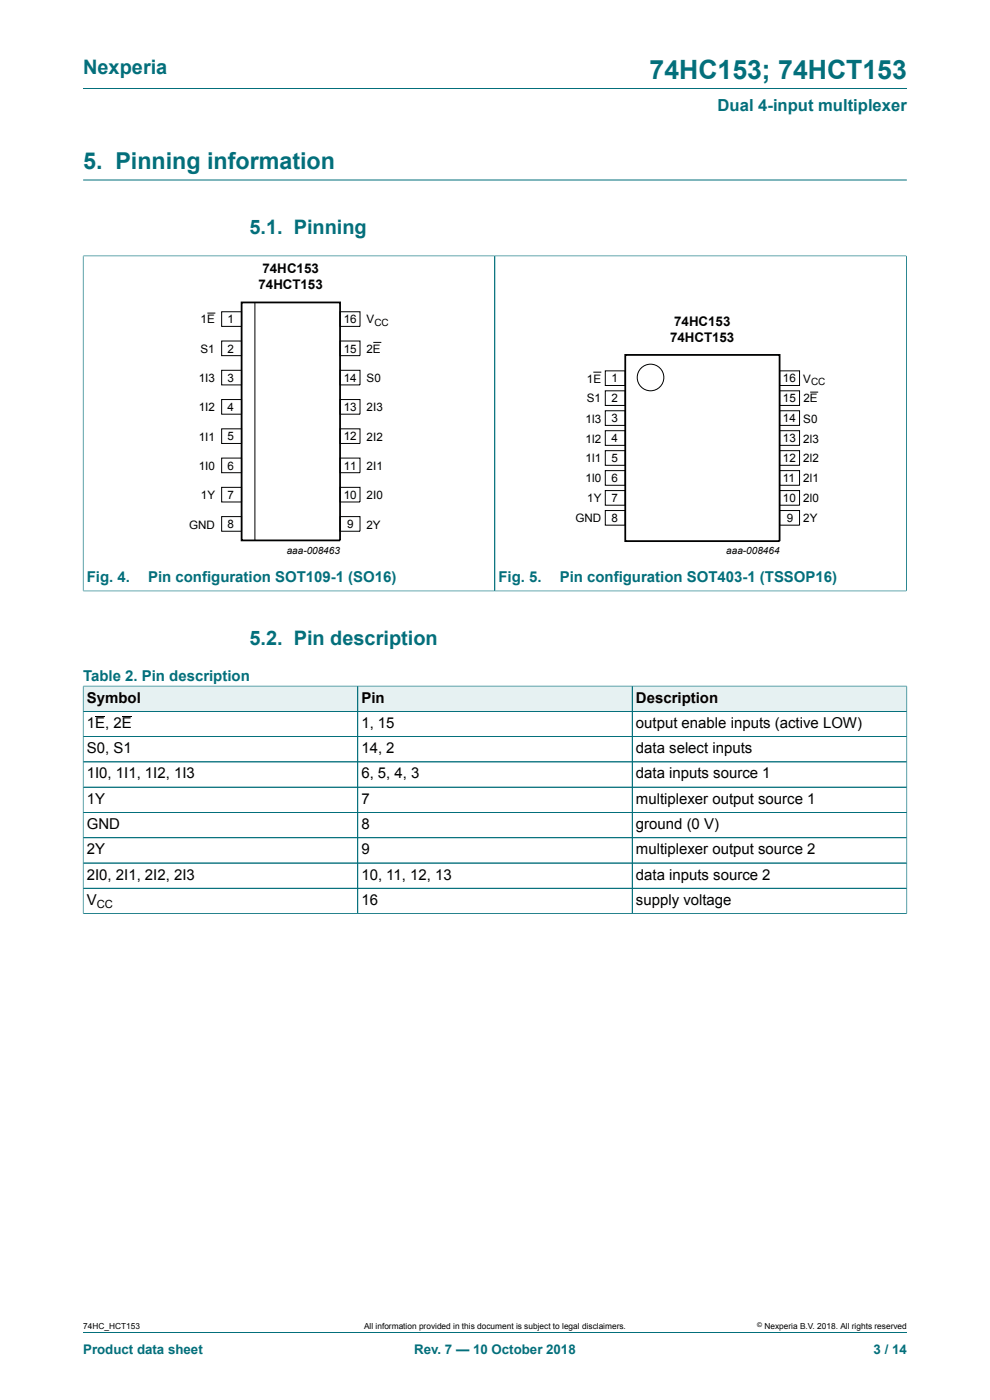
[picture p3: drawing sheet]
<svg xmlns="http://www.w3.org/2000/svg" width="210mm" height="297mm" viewBox="0 0 210 297" stroke-linecap="round" stroke-linejoin="round" font-family="sans-serif">
<defs><g id="words">
<text font-size="5.6" fill="#036f7b" x="137.8" y="16.8">74HC153; 74HCT153</text>
<text font-size="4.9" fill="#036f7b" x="17.6" y="35.9">5. Pinning information</text>
<g font-size="4.2" fill="#036f7b">
<text x="17.6" y="15.6">Nexperia</text>
<text x="52.9" y="49.7">5.1. Pinning</text>
<text x="52.9" y="136.8">5.2. Pin description</text>
</g>
<text font-size="3.5" fill="#036f7b" x="152.2" y="23.7">Dual 4-input multiplexer</text>
<g font-size="3.2" fill="#036f7b">
<text x="18.4" y="123.5">Fig. 4.</text>
<text x="31.4" y="123.5">Pin configuration SOT109-1 (SO16)</text>
<text x="105.7" y="123.5">Fig. 5.</text>
<text x="118.7" y="123.5">Pin configuration SOT403-1 (TSSOP16)</text>
<text x="17.6" y="144.5">Table 2. Pin description</text>
</g>
<g font-size="3.2">
<text x="18.4" y="149">Symbol</text>
<text x="76.7" y="149">Pin</text>
<text x="134.9" y="149">Description</text>
<text x="18.4" y="154.4">1E, 2E</text>
<text x="76.7" y="154.4">1, 15</text>
<text x="134.9" y="154.4">output enable inputs (active LOW)</text>
<text x="18.4" y="159.8">S0, S1</text>
<text x="76.7" y="159.8">14, 2</text>
<text x="134.9" y="159.8">data select inputs</text>
<text x="18.4" y="165.1">1I0, 1I1, 1I2, 1I3</text>
<text x="76.7" y="165.1">6, 5, 4, 3</text>
<text x="134.9" y="165.1">data inputs source 1</text>
<text x="18.4" y="170.5">1Y</text>
<text x="76.7" y="170.5">7</text>
<text x="134.9" y="170.5">multiplexer output source 1</text>
<text x="18.4" y="175.9">GND</text>
<text x="76.7" y="175.9">8</text>
<text x="134.9" y="175.9">ground (0 V)</text>
<text x="18.4" y="181.2">2Y</text>
<text x="76.7" y="181.2">9</text>
<text x="134.9" y="181.2">multiplexer output source 2</text>
<text x="18.4" y="186.6">2I0, 2I1, 2I2, 2I3</text>
<text x="18.4" y="191.9">V</text>
<text x="76.7" y="186.6">10, 11, 12, 13</text>
<text x="76.7" y="191.9">16</text>
<text x="134.9" y="186.6">data inputs source 2</text>
<text x="134.9" y="191.9">supply voltage</text>
</g>
<g font-size="2.8">
<text x="55.7" y="57.9">74HC153</text>
<text x="54.9" y="61.3">74HCT153</text>
<text x="143" y="69.1">74HC153</text>
<text x="142.1" y="72.5">74HCT153</text>
</g>
<g font-size="2.8" fill="#036f7b">
<text x="17.6" y="287.2">Product data sheet</text>
<text x="87.9" y="287.2">Rev. 7 — 10 October 2018</text>
<text x="185.3" y="287.2">3 / 14</text>
</g>
<g font-size="2.5">
<text x="42.5" y="68.6">1E</text>
<text x="48.2" y="68.6">1</text>
<text x="72.9" y="68.6">16</text>
<text x="77.8" y="68.6">V</text>
<text x="42.5" y="74.9">S1</text>
<text x="48.2" y="74.8">2</text>
<text x="72.9" y="74.8">15</text>
<text x="77.8" y="74.9">2E</text>
<text x="42.2" y="81.1">1I3</text>
<text x="48.2" y="81">3</text>
<text x="72.9" y="81">14</text>
<text x="77.8" y="81.1">S0</text>
<text x="124.5" y="81.2">1E</text>
<text x="129.7" y="81.1">1</text>
<text x="166.1" y="81.1">16</text>
<text x="170.4" y="81.2">V</text>
<text x="42.2" y="87.3">1I2</text>
<text x="48.2" y="87.2">4</text>
<text x="72.9" y="87.2">13</text>
<text x="77.8" y="87.3">2I3</text>
<text x="124.2" y="89.6">1l3</text>
<text x="124.5" y="85.4">S1</text>
<text x="129.7" y="85.3">2</text>
<text x="129.7" y="89.6">3</text>
<text x="166.1" y="89.6">14</text>
<text x="166.1" y="85.3">15</text>
<text x="170.4" y="89.6">S0</text>
<text x="170.5" y="85.4">2E</text>
<text x="42.2" y="93.5">1I1</text>
<text x="48.2" y="93.4">5</text>
<text x="72.9" y="93.4">12</text>
<text x="77.8" y="93.5">2I2</text>
<text x="124.2" y="93.9">1l2</text>
<text x="129.7" y="93.8">4</text>
<text x="166.1" y="93.8">13</text>
<text x="170.4" y="93.9">2l3</text>
<text x="42.2" y="99.7">1I0</text>
<text x="48.2" y="99.6">6</text>
<text x="72.9" y="99.6">11</text>
<text x="77.8" y="99.7">2I1</text>
<text x="124.2" y="98.1">1l1</text>
<text x="129.7" y="98">5</text>
<text x="166.1" y="98">12</text>
<text x="170.4" y="98.1">2l2</text>
<text x="42.6" y="105.9">1Y</text>
<text x="48.2" y="105.8">7</text>
<text x="72.9" y="105.8">10</text>
<text x="77.8" y="105.9">2I0</text>
<text x="124.2" y="102.3">1l0</text>
<text x="124.5" y="106.6">1Y</text>
<text x="129.7" y="102.3">6</text>
<text x="129.7" y="106.5">7</text>
<text x="166.1" y="106.5">10</text>
<text x="166.1" y="102.3">11</text>
<text x="170.4" y="102.3">2l1</text>
<text x="170.4" y="106.6">2l0</text>
<text x="40.1" y="112.1">GND</text>
<text x="48.2" y="112.1">8</text>
<text x="73.6" y="112.1">9</text>
<text x="77.8" y="112.1">2Y</text>
<text x="122.1" y="110.8">GND</text>
<text x="129.7" y="110.7">8</text>
<text x="166.9" y="110.8">9</text>
<text x="170.4" y="110.8">2Y</text>
</g>
<text font-size="2.4" x="20.5" y="192.6">CC</text>
<g font-size="2.1">
<text x="79.4" y="69.1">CC</text>
<text x="172" y="81.7">CC</text>
<text x="60.8" y="117.5">aaa-008463</text>
<text x="154.1" y="117.5">aaa-008464</text>
</g>
<g font-size="1.8">
<text x="17.6" y="282">74HC_HCT153</text>
<text x="77.2" y="282">All information provided in this document is subject to legal disclaimers.</text>
<text x="162.2" y="282">Nexperia B.V. 2018. All rights reserved</text>
</g>
<text font-size="1.4" x="160.6" y="281.6">©</text>
</g></defs>
<path d="M17.6 18.8h174.8M17.6 38.2h174.8M17.6 54.3h174.7M17.6 54.2v71.2M105 54.3v71.1M192.3 54.2v71.2M17.6 125.4h174.7" fill="none" stroke="#036f7b" stroke-width=".21"/>
<g fill="none" stroke="#000" stroke-width=".21">
<path d="M44 66.4h1.7M47 66.1h4.2v3.1h-4.2zM47 72.3h4.2v3.2h-4.2zM47 78.6h4.2v3.1h-4.2zM54.1 64.2v50.5M72.1 78.6h4.3v3.1h-4.3zM72.1 66.1h4.3v3.1h-4.3zM72.1 72.3h4.3v3.2h-4.3zM79.2 72.6h1.7M125.9 79h1.7M128.4 78.7h4.2v3.1h-4.2zM165.4 78.7h4.2v3.1h-4.2z"/>
<path d="M47 84.8h4.2v3.1h-4.2zM47 91h4.2v3.1h-4.2zM47 97.2h4.2v3.1h-4.2zM72.1 91h4.3v3.1h-4.3zM72.1 97.2h4.3v3.1h-4.3zM72.1 84.8h4.3v3.1h-4.3zM128.4 82.9h4.2v3.1h-4.2zM128.4 87.1h4.2v3.1h-4.2zM128.4 91.4h4.2v3.1h-4.2zM128.4 95.6h4.2v3.1h-4.2zM128.4 99.8h4.2v3.1h-4.2zM165.4 95.6h4.2v3.1h-4.2z"/>
<path d="M165.4 99.8h4.2v3.1h-4.2zM165.4 87.1h4.2v3.1h-4.2zM165.4 91.4h4.2v3.1h-4.2zM165.4 82.9h4.2v3.1h-4.2zM171.9 83.2h1.7M47 103.4h4.2v3.1h-4.2zM47 109.6h4.2v3.1h-4.2zM72.1 103.4h4.3v3.1h-4.3zM72.1 109.6h4.3v3.1h-4.3zM128.4 104.1h4.2v3.1h-4.2zM128.4 108.3h4.2v3.1h-4.2zM165.4 104.1h4.2v3.1h-4.2z"/>
<path d="M165.4 108.3h4.2v3.1h-4.2z"/>
<circle cx="138" cy="80.1" r="2.82"/>
</g>
<path d="M51.2 64.2h20.9v50.4h-20.9zM132.6 75.3h32.8v39.5h-32.8z" fill="none" stroke="#000" stroke-width=".38"/>
<path d="M17.7 145.6h58.1v5.2h-58.1z" fill="#e6f1f2"/>
<path d="M17.6 145.5v5.4h58.3v-5.4h-58.3" fill="none" stroke="#036f7b" stroke-width=".21"/>
<path d="M75.9 145.6h58.1v5.2h-58.1z" fill="#e6f1f2"/>
<path d="M75.9 145.5h58.2v5.4h-58.2z" fill="none" stroke="#036f7b" stroke-width=".21"/>
<path d="M134.2 145.6h58.1v5.2h-58.1z" fill="#e6f1f2"/>
<g fill="none" stroke="#036f7b" stroke-width=".21">
<path d="M17.6 150.9h174.8M17.6 156.3h174.8M17.6 145.6v48.3M17.7 145.5h174.7M75.9 145.6v48.2M134.1 145.5v48.3M192.4 145.5v48.4M17.6 161.6h174.8M17.6 167h174.8M17.6 172.4h174.8M17.6 177.7h174.8M17.6 193.8h174.8"/>
<path d="M17.6 183.1h174.8M17.6 188.4h174.8M17.6 282.6h174.8"/>
</g>
<path d="M20.2 151.9h2.1M25.8 151.9h2.1" fill="none" stroke="#000" stroke-width=".21"/>
<use href="#words"/>
</svg>
